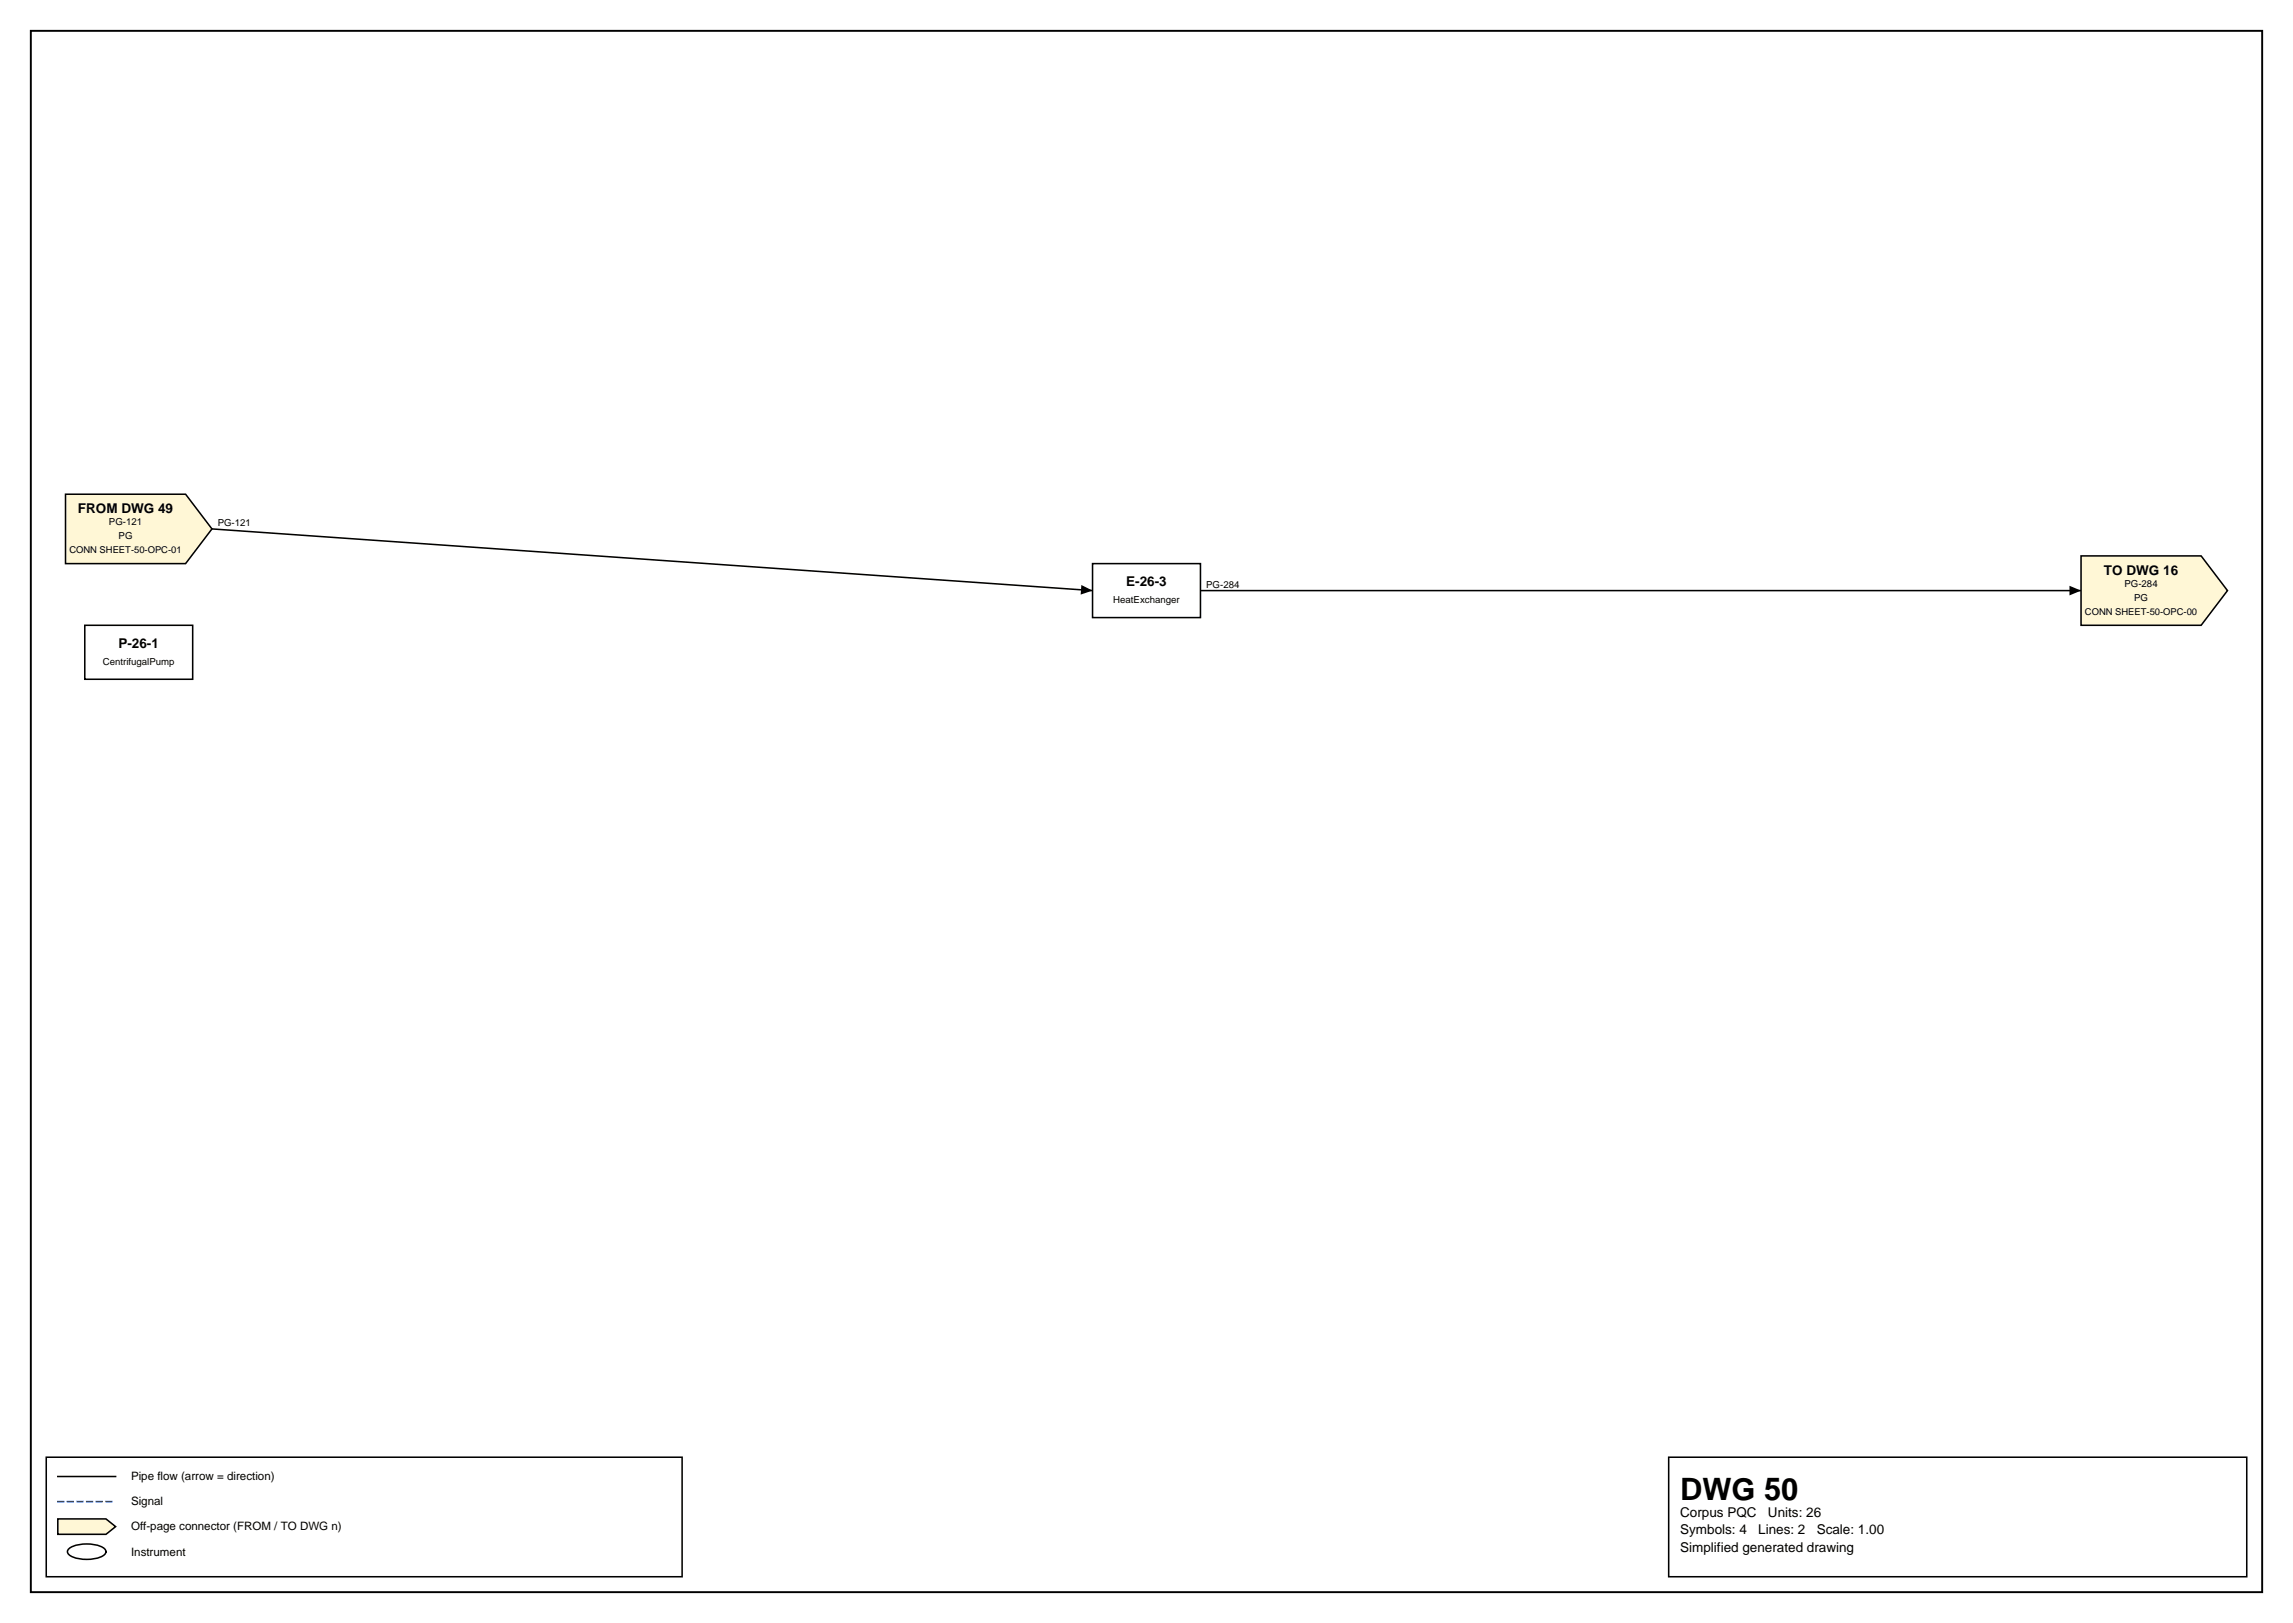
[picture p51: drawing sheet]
<svg xmlns="http://www.w3.org/2000/svg" width="420mm" height="297mm" viewBox="0 0 420 297" stroke-linecap="round" stroke-linejoin="round" font-family="sans-serif">
<defs><g id="words">
<text font-size="5.6" x="307.6" y="274.5">DWG 50</text>
<g font-size="2.5">
<text x="14.3" y="93.9">FROM DWG 49</text>
<text x="206.2" y="107.3">E-26-3</text>
<text x="385.2" y="105.1">TO DWG 16</text>
<text x="21.7" y="118.6">P-26-1</text>
<text x="307.6" y="277.6">Corpus PQC</text>
<text x="307.6" y="280.8">Symbols: 4</text>
<text x="321.9" y="280.8">Lines: 2</text>
<text x="323.7" y="277.6">Units: 26</text>
<text x="332.6" y="280.8">Scale: 1.00</text>
<text x="307.6" y="284">Simplified generated drawing</text>
</g>
<g font-size="2.1">
<text x="24" y="270.9">Pipe flow (arrow = direction)</text>
<text x="24" y="275.5">Signal</text>
<text x="24" y="280.1">Off-page connector (FROM / TO DWG n)</text>
<text x="24" y="284.7">Instrument</text>
</g>
<g font-size="1.8">
<text x="19.9" y="96.1">PG-121</text>
<text x="21.7" y="98.7">PG</text>
<text x="39.9" y="96.3">PG-121</text>
<text x="220.8" y="107.6">PG-284</text>
<text x="389" y="107.4">PG-284</text>
<text x="203.8" y="110.4">HeatExchanger</text>
<text x="390.7" y="110">PG</text>
<text x="18.8" y="121.6">CentrifugalPump</text>
</g>
<g font-size="1.7">
<text x="12.7" y="101.2">CONN SHEET-50-OPC-01</text>
<text x="381.7" y="112.5">CONN SHEET-50-OPC-00</text>
</g>
</g></defs>
<path d="M5.6 5.6h408.6v285.8h-408.6z" fill="none" stroke="#000" stroke-width=".35"/>
<path d="M8.5 266.7h116.4v21.9h-116.4zM10.6 270.2h10.6M305.5 266.7h105.8v21.9h-105.8z" fill="none" stroke="#000" stroke-width=".28"/>
<path d="M10.6 274.8h10.6" fill="none" stroke="#0046c8" stroke-width=".28" stroke-dasharray="1.1 .7"/>
<path d="M10.6 278h8.8l1.8 1.4-1.8 1.4h-8.8z" fill="#fff7d6" stroke="#000" stroke-width=".28"/>
<path d="M38.8 96.8l161.2 11.3M219.8 108.1h161.2M12.7 283.4a6.7 6.7 0 0 1 6.3 0 .72 .72 0 0 1 0 1.2 6.7 6.7 0 0 1-6.3 0 .72 .72 0 0 1 0-1.2z" fill="none" stroke="#000" stroke-width=".28"/>
<path d="M198 107.1l2 1-2.1 .7zM378.9 107.2l2.1 .9-2.1 .9z" fill="#000"/>
<g fill="#fff7d6" stroke="#000" stroke-width=".28">
<path d="M381 101.7h22l4.8 6.4-4.8 6.3h-22z"/>
<path d="M12 90.5h22l4.8 6.3-4.8 6.4h-22z"/>
</g>
<g fill="#fff" stroke="#000" stroke-width=".28">
<path d="M15.5 114.4h19.8v9.9h-19.8z"/>
<path d="M200 103.2h19.8v9.8h-19.8z"/>
</g>
<use href="#words"/>
</svg>
